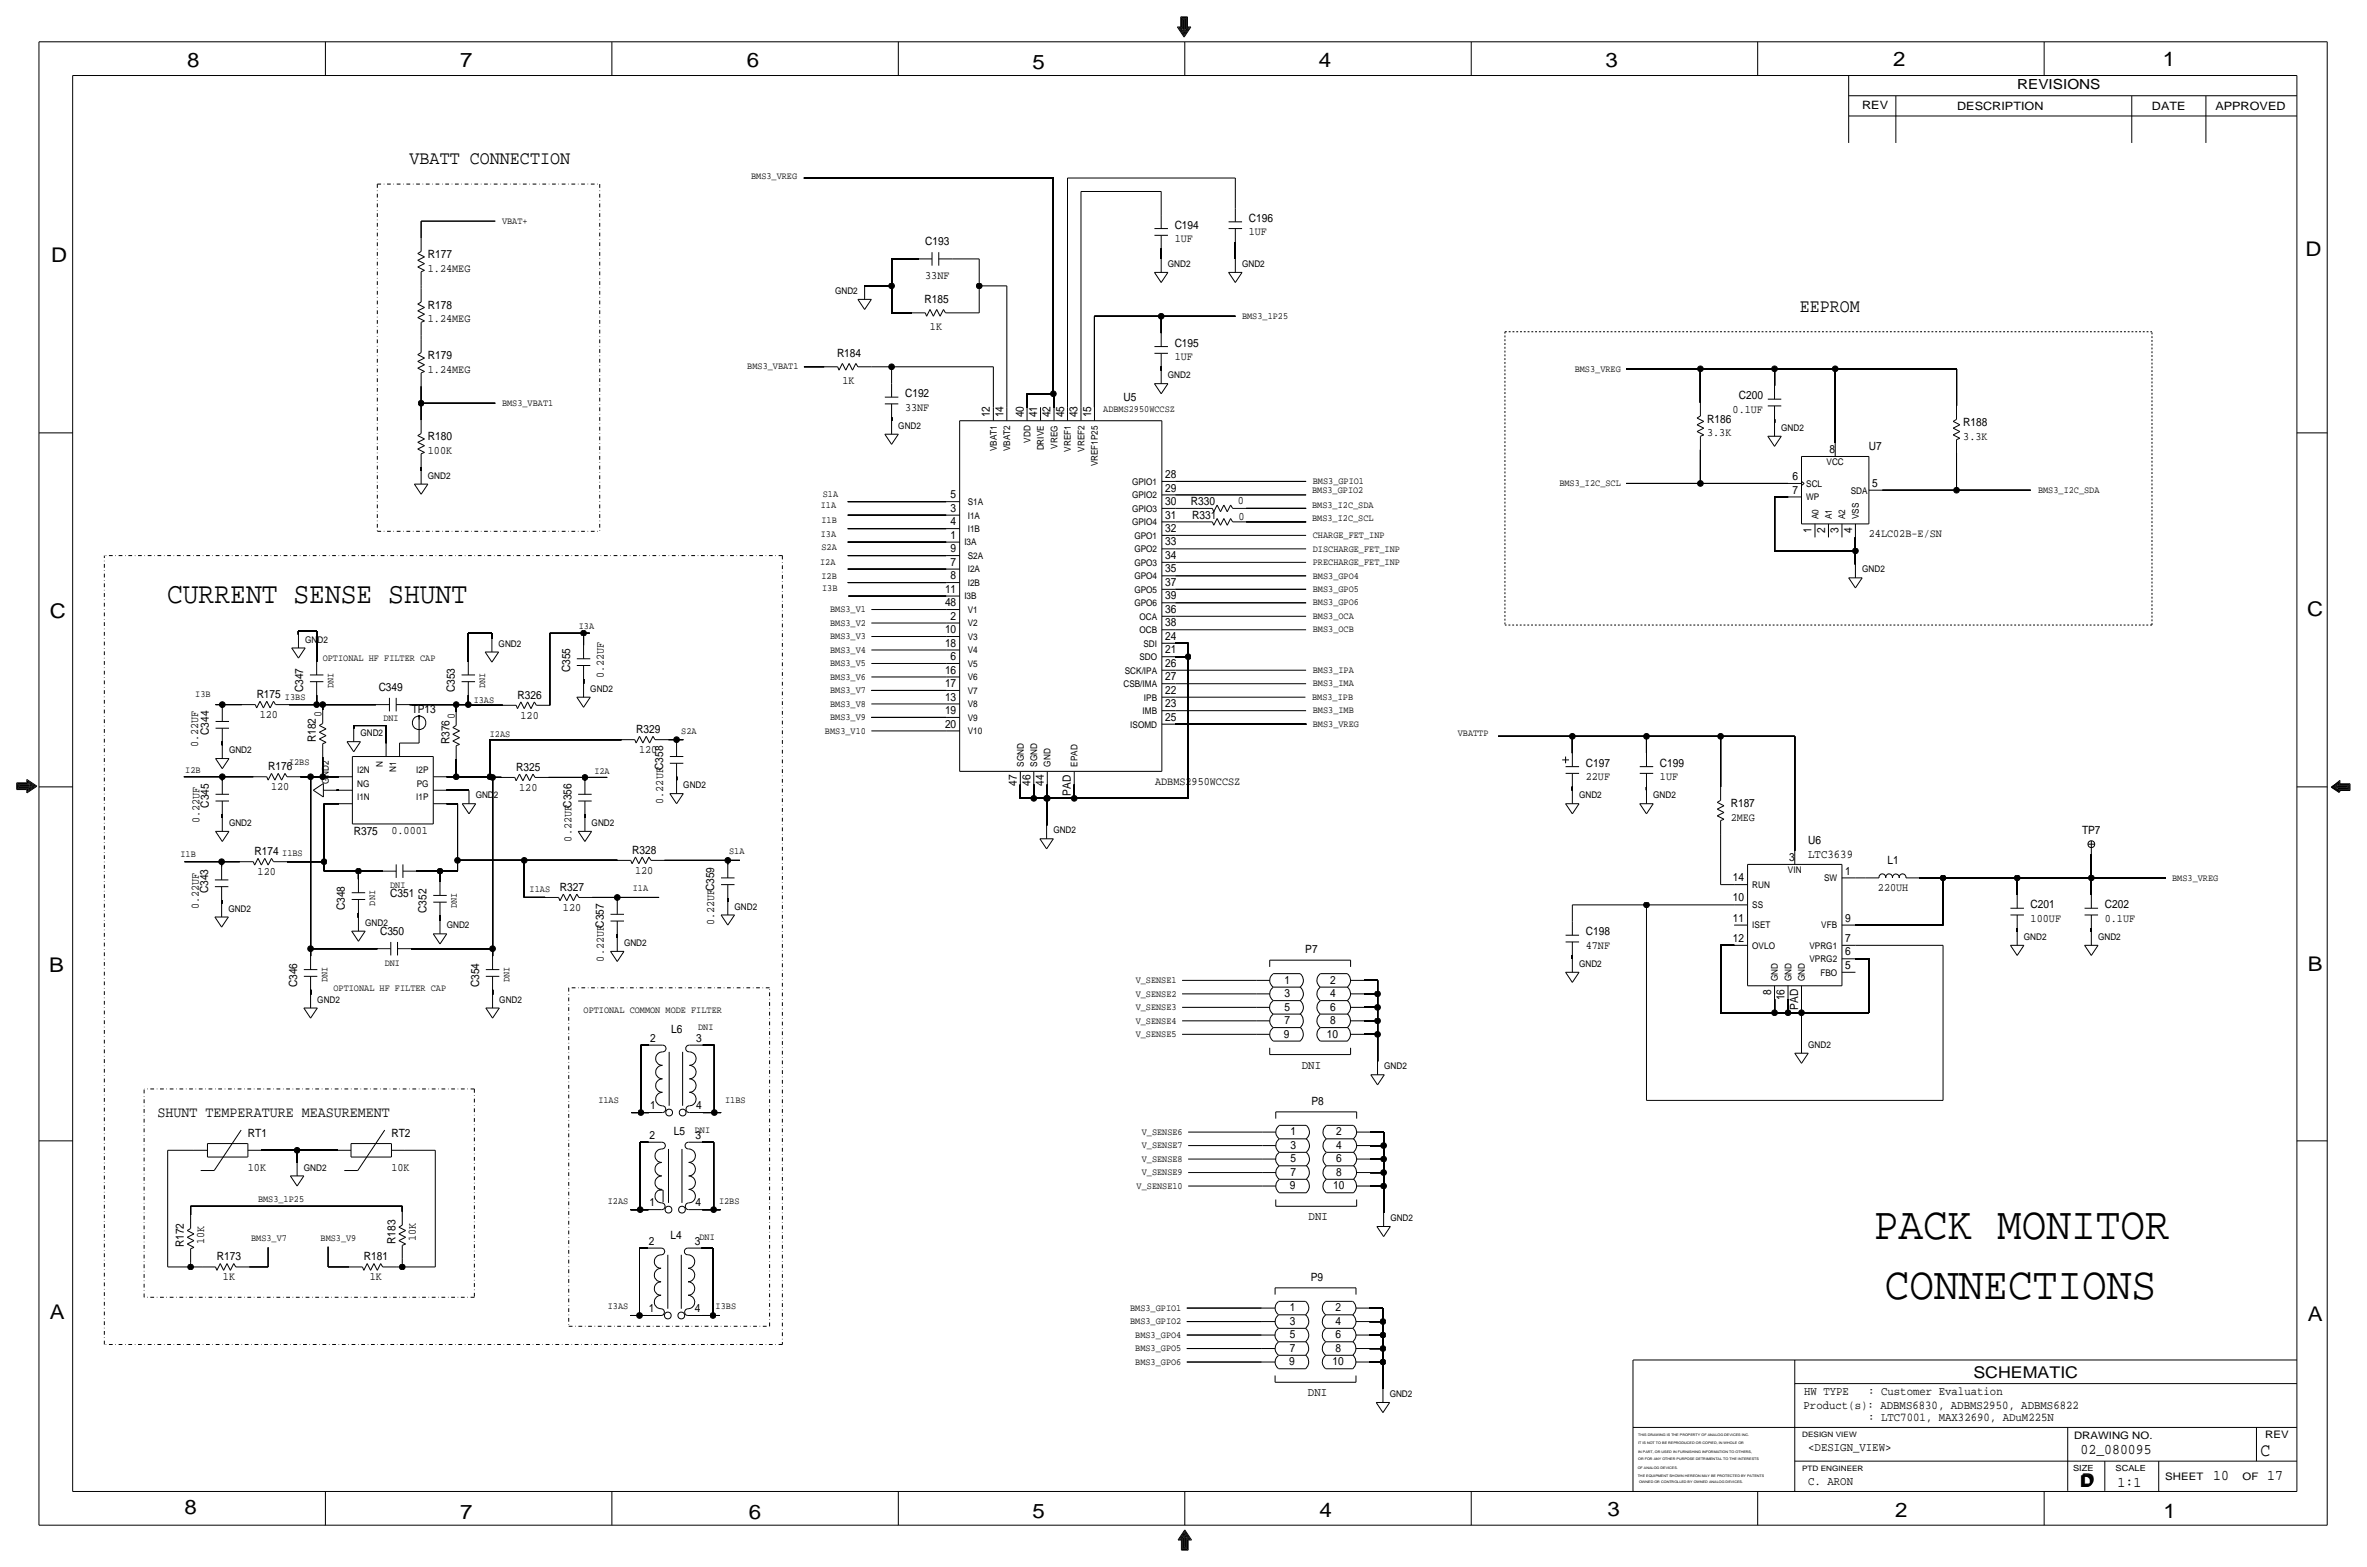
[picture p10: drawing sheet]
<svg xmlns="http://www.w3.org/2000/svg" width="892mm" height="590mm" viewBox="0 0 892 590" stroke-linecap="round" stroke-linejoin="round" font-family="sans-serif">
<defs><g id="words">
<g font-size="17.4">
<text x="706.2" y="466.6">PACK MONITOR</text>
<text x="710.3" y="489.5">CONNECTIONS</text>
</g>
<text font-size="11.1" x="62.9" y="227.3">CURRENT SENSE SHUNT</text>
<g font-size="7.6">
<text x="70.6" y="25.4">8</text>
<text x="173.4" y="25.4">7</text>
<text x="281.4" y="25.1">6</text>
<text x="389.1" y="26.2">5</text>
<text x="497" y="25.4">4</text>
<text x="605" y="25.1">3</text>
<text x="713.4" y="24.9">2</text>
<text x="815" y="24.9">1</text>
<text x="19.3" y="98.8">D</text>
<text x="868.9" y="96.5">D</text>
<text x="18.7" y="232.7">C</text>
<text x="869.4" y="232.2">C</text>
<text x="869.6" y="365.8">B</text>
<text x="18.5" y="366">B</text>
<text x="18.7" y="496.8">A</text>
<text x="869.6" y="497.6">A</text>
<text x="69.5" y="570.5">8</text>
<text x="173.4" y="572.3">7</text>
<text x="282.1" y="572.3">6</text>
<text x="389.1" y="571.8">5</text>
<text x="497.3" y="571.5">4</text>
<text x="605.7" y="571.2">3</text>
<text x="714.2" y="571.5">2</text>
<text x="815.3" y="572">1</text>
</g>
<g font-size="7.1">
<text x="154.4" y="61.7">VBATT CONNECTION</text>
<text x="678.2" y="117.3">EEPROM</text>
</g>
<text font-size="7" x="851.9" y="548.4">C</text>
<g font-size="6.1">
<text x="743.7" y="518.9">SCHEMATIC</text>
<text x="783.8" y="560.3">D</text>
<text x="784.3" y="559.8">D</text>
</g>
<g font-size="5.6">
<text x="59.4" y="420.6">SHUNT TEMPERATURE MEASUREMENT</text>
<text x="784" y="547.9">02_080095</text>
<text x="834.1" y="557.5">10</text>
<text x="854.4" y="557.5">17</text>
<text x="798" y="560.1">1:1</text>
</g>
<text font-size="5.2" x="760.2" y="33.5">REVISIONS</text>
<g font-size="4.5">
<text x="681.4" y="323.1">LTC3639</text>
<text x="490.6" y="402.6">DNI</text>
<text x="493.2" y="459.7">DNI</text>
<text x="492.9" y="526">DNI</text>
<text x="679.9" y="525.5">HW TYPE</text>
<text x="704" y="525.5">: Customer Evaluation</text>
<text x="679.7" y="530.9">Product(s): ADBMS6830, ADBMS2950, ADBMS6822</text>
<text x="704" y="535.2">: LTC7001, MAX32690, ADuM225N</text>
<text x="681.4" y="546.6">&lt;DESIGN_VIEW&gt;</text>
<text x="681.4" y="559.3">C. ARON</text>
</g>
<g font-size="4.3">
<text x="701.8" y="41.1">REV</text>
<text x="737.6" y="41.4">DESCRIPTION</text>
<text x="811" y="41.4">DATE</text>
<text x="834.8" y="41.4">APPROVED</text>
<text x="470.6" y="83.6">C196</text>
<text x="442.7" y="86.1">C194</text>
<text x="470.6" y="88.6">1UF</text>
<text x="348.7" y="92.5">C193</text>
<text x="442.7" y="91.2">1UF</text>
<text x="161.2" y="97.3">R177</text>
<text x="161.2" y="102.4">1.24MEG</text>
<text x="348.7" y="105.2">33NF</text>
<text x="161.2" y="116.3">R178</text>
<text x="348.4" y="114">R185</text>
<text x="161.2" y="121.4">1.24MEG</text>
<text x="350.5" y="124.2">1K</text>
<text x="442.7" y="130.6">C195</text>
<text x="161.2" y="135.4">R179</text>
<text x="315.4" y="134.4">R184</text>
<text x="442.7" y="135.6">1UF</text>
<text x="161.2" y="140.5">1.24MEG</text>
<text x="317.4" y="144.5">1K</text>
<text x="341.1" y="149.6">C192</text>
<text x="341.1" y="154.7">33NF</text>
<text x="423.4" y="150.9">U5</text>
<text x="652.9" y="155.4">0.1UF</text>
<text x="655.3" y="150.4">C200</text>
<text x="373.1" y="157.2" transform="rotate(-90 373.1 157.2)">12</text>
<text x="378.2" y="157.2" transform="rotate(-90 378.2 157.2)">14</text>
<text x="385.8" y="157.2" transform="rotate(-90 385.8 157.2)">40</text>
<text x="390.9" y="157.2" transform="rotate(-90 390.9 157.2)">41</text>
<text x="395.9" y="157.2" transform="rotate(-90 395.9 157.2)">42</text>
<text x="401" y="157.2" transform="rotate(-90 401 157.2)">45</text>
<text x="406.1" y="157.2" transform="rotate(-90 406.1 157.2)">43</text>
<text x="411.2" y="157.2" transform="rotate(-90 411.2 157.2)">15</text>
<text x="643.3" y="159.3">R186</text>
<text x="739.9" y="160.5">R188</text>
<text x="161.2" y="165.9">R180</text>
<text x="643.3" y="164.3">3.3K</text>
<text x="739.9" y="165.6">3.3K</text>
<text x="161.2" y="170.9">100K</text>
<text x="689.5" y="170.7">8</text>
<text x="704.3" y="169.4">U7</text>
<text x="439.1" y="185.2">29</text>
<text x="439.1" y="180.1">28</text>
<text x="675.5" y="185.9">7</text>
<text x="675.5" y="180.8">6</text>
<text x="705.6" y="183.4">5</text>
<text x="358.3" y="187.7">5</text>
<text x="439.1" y="190.2">30</text>
<text x="448.8" y="190.2">R330</text>
<text x="466.4" y="190">0</text>
<text x="358.3" y="197.9">4</text>
<text x="358.3" y="192.8">3</text>
<text x="439.1" y="195.3">31</text>
<text x="449.3" y="195.3">R331</text>
<text x="466.7" y="195.8">0</text>
<text x="358.3" y="202.9">1</text>
<text x="439.1" y="200.4">32</text>
<text x="682.7" y="200.8" transform="rotate(-90 682.7 200.8)">1</text>
<text x="687.8" y="200.8" transform="rotate(-90 687.8 200.8)">2</text>
<text x="692.9" y="200.8" transform="rotate(-90 692.9 200.8)">3</text>
<text x="697.9" y="200.8" transform="rotate(-90 697.9 200.8)">4</text>
<text x="704.3" y="202.4">24LC02B-E/SN</text>
<text x="358.3" y="208">9</text>
<text x="439.1" y="205.5">33</text>
<text x="358.3" y="213.1">7</text>
<text x="439.1" y="215.6">35</text>
<text x="439.1" y="210.6">34</text>
<text x="358.3" y="218.2">8</text>
<text x="439.1" y="220.7">37</text>
<text x="356.1" y="223.3">11</text>
<text x="439.1" y="225.8">39</text>
<text x="356.1" y="228.3">48</text>
<text x="358.3" y="233.4">2</text>
<text x="439.1" y="230.9">36</text>
<text x="356.1" y="238.5">10</text>
<text x="439.1" y="236">38</text>
<text x="356.1" y="243.6">18</text>
<text x="439.1" y="241">24</text>
<text x="358.3" y="248.7">6</text>
<text x="439.1" y="246.1">21</text>
<text x="439.1" y="251.2">26</text>
<text x="214.8" y="253.2" transform="rotate(-90 214.8 253.2)">C355</text>
<text x="227.5" y="255.5" transform="rotate(-90 227.5 255.5)">0.22UF</text>
<text x="356.1" y="253.7">16</text>
<text x="439.1" y="256.3">27</text>
<text x="96.7" y="262.9">R175</text>
<text x="114.2" y="260.9" transform="rotate(-90 114.2 260.9)">C347</text>
<text x="142.7" y="260.3">C349</text>
<text x="171.4" y="260.9" transform="rotate(-90 171.4 260.9)">C353</text>
<text x="195" y="263.1">R326</text>
<text x="356.1" y="263.9">13</text>
<text x="356.1" y="258.8">17</text>
<text x="439.1" y="261.4">22</text>
<text x="155.1" y="268.7">TP13</text>
<text x="356.1" y="269">19</text>
<text x="439.1" y="266.4">23</text>
<text x="97.9" y="270.5">120</text>
<text x="121.1" y="270.1" transform="rotate(-90 121.1 270.1)">0</text>
<text x="171.4" y="270.9" transform="rotate(-90 171.4 270.9)">0</text>
<text x="196.2" y="270.8">120</text>
<text x="356.1" y="274.1">20</text>
<text x="439.1" y="271.5">25</text>
<text x="74.6" y="281.5" transform="rotate(-90 74.6 281.5)">0.22UF</text>
<text x="78.7" y="276.9" transform="rotate(-90 78.7 276.9)">C344</text>
<text x="119.1" y="279.6" transform="rotate(-90 119.1 279.6)">R182</text>
<text x="169.4" y="280.4" transform="rotate(-90 169.4 280.4)">R376</text>
<text x="239.7" y="276.1">R329</text>
<text x="240.9" y="283.7">120</text>
<text x="101" y="290.1">R176</text>
<text x="194.5" y="290.3">R325</text>
<text x="597.6" y="293.9">22UF</text>
<text x="597.6" y="288.8">C197</text>
<text x="625.6" y="293.9">1UF</text>
<text x="625.6" y="288.8">C199</text>
<text x="102.2" y="297.7">120</text>
<text x="195.6" y="297.9">120</text>
<text x="383.2" y="296.1" transform="rotate(-90 383.2 296.1)">47</text>
<text x="388.3" y="296.1" transform="rotate(-90 388.3 296.1)">46</text>
<text x="393.4" y="296.1" transform="rotate(-90 393.4 296.1)">44</text>
<text x="403.6" y="299.7" transform="rotate(-90 403.6 299.7)">PAD</text>
<text x="435.3" y="295.7">ADBMS2950WCCSZ</text>
<text x="78.7" y="304.3" transform="rotate(-90 78.7 304.3)">C345</text>
<text x="249.9" y="302.8" transform="rotate(-90 249.9 302.8)">0.22UFC358</text>
<text x="652.2" y="304">R187</text>
<text x="75.1" y="310.2" transform="rotate(-90 75.1 310.2)">0.22UF</text>
<text x="652.2" y="309.1">2MEG</text>
<text x="133.3" y="314.5">R375</text>
<text x="147.5" y="314.2">0.0001</text>
<text x="215.3" y="317" transform="rotate(-90 215.3 317)">0.22UFC356</text>
<text x="784.6" y="314.2">TP7</text>
<text x="96" y="322.1">R174</text>
<text x="238.2" y="321.6">R328</text>
<text x="681.4" y="318">U6</text>
<text x="97.1" y="329.7">120</text>
<text x="239.3" y="329.2">120</text>
<text x="674.2" y="324.4">3</text>
<text x="695.4" y="329.4">1</text>
<text x="711.3" y="325.6">L1</text>
<text x="211" y="335.5">R327</text>
<text x="653.1" y="332">14</text>
<text x="707.7" y="335.8">220UH</text>
<text x="78.4" y="336.5" transform="rotate(-90 78.4 336.5)">C343</text>
<text x="147" y="337.8">C351</text>
<text x="653.1" y="339.6">10</text>
<text x="74.9" y="342.4" transform="rotate(-90 74.9 342.4)">0.22UF</text>
<text x="130" y="342.9" transform="rotate(-90 130 342.9)">C348</text>
<text x="160.7" y="343.9" transform="rotate(-90 160.7 343.9)">C352</text>
<text x="212.2" y="343.2">120</text>
<text x="653.1" y="347.2">11</text>
<text x="695.4" y="347.2">9</text>
<text x="765.3" y="347.2">100UF</text>
<text x="765.3" y="342.1">C201</text>
<text x="793.2" y="347.2">0.1UF</text>
<text x="793.2" y="342.1">C202</text>
<text x="143.2" y="352.3">C350</text>
<text x="269.2" y="348.5" transform="rotate(-90 269.2 348.5)">0.22UFC359</text>
<text x="597.6" y="352.3">C198</text>
<text x="491.9" y="359.2">P7</text>
<text x="597.6" y="357.4">47NF</text>
<text x="653.1" y="354.8">12</text>
<text x="695.4" y="359.9">6</text>
<text x="695.4" y="354.8">7</text>
<text x="227.5" y="362.2" transform="rotate(-90 227.5 362.2)">0.22UFC357</text>
<text x="695.4" y="365">5</text>
<text x="112" y="371.9" transform="rotate(-90 112 371.9)">C346</text>
<text x="180.5" y="371.9" transform="rotate(-90 180.5 371.9)">C354</text>
<text x="484" y="370.6">1</text>
<text x="501.3" y="370.6">2</text>
<text x="484" y="375.7">3</text>
<text x="501.3" y="375.7">4</text>
<text x="667.5" y="374.7" transform="rotate(-90 667.5 374.7)">8</text>
<text x="672.5" y="376.9" transform="rotate(-90 672.5 376.9)">16</text>
<text x="484" y="380.7">5</text>
<text x="501.3" y="380.7">6</text>
<text x="677.6" y="380.5" transform="rotate(-90 677.6 380.5)">PAD</text>
<text x="252.9" y="389.1">L6</text>
<text x="484" y="385.8">7</text>
<text x="501.3" y="385.8">8</text>
<text x="245" y="392.4">2</text>
<text x="262.3" y="392.4">3</text>
<text x="483.8" y="390.9">9</text>
<text x="500.1" y="390.9">10</text>
<text x="245" y="417.8">1</text>
<text x="262.3" y="417.8">4</text>
<text x="494.2" y="416.3">P8</text>
<text x="93.4" y="428.2">RT1</text>
<text x="147.5" y="428.2">RT2</text>
<text x="244.7" y="429">2</text>
<text x="253.9" y="427.5">L5</text>
<text x="262.1" y="429">3</text>
<text x="486.3" y="427.7">1</text>
<text x="503.6" y="427.7">2</text>
<text x="486.3" y="437.9">5</text>
<text x="486.3" y="432.8">3</text>
<text x="503.6" y="437.9">6</text>
<text x="503.6" y="432.8">4</text>
<text x="93.4" y="440.9">10K</text>
<text x="147.5" y="440.9">10K</text>
<text x="486.3" y="443">7</text>
<text x="503.6" y="443">8</text>
<text x="486.1" y="448.1">9</text>
<text x="502.4" y="448.1">10</text>
<text x="244.7" y="454.4">1</text>
<text x="262.1" y="454.4">4</text>
<text x="156.7" y="467.5" transform="rotate(-90 156.7 467.5)">10K</text>
<text x="252.7" y="466.9">L4</text>
<text x="69.3" y="469.9" transform="rotate(-90 69.3 469.9)">R172</text>
<text x="76.9" y="468.8" transform="rotate(-90 76.9 468.8)">10K</text>
<text x="149" y="468.6" transform="rotate(-90 149 468.6)">R183</text>
<text x="244.5" y="468.9">2</text>
<text x="261.8" y="468.9">3</text>
<text x="81.7" y="474.7">R173</text>
<text x="137.1" y="474.7">R181</text>
<text x="84" y="482.3">1K</text>
<text x="139.4" y="482.3">1K</text>
<text x="493.9" y="482.6">P9</text>
<text x="244.5" y="494.3">1</text>
<text x="261.8" y="494.3">4</text>
<text x="486.1" y="494">1</text>
<text x="503.3" y="494">2</text>
<text x="486.1" y="499.1">3</text>
<text x="503.3" y="499.1">4</text>
<text x="486.1" y="509.3">7</text>
<text x="486.1" y="504.2">5</text>
<text x="503.3" y="509.3">8</text>
<text x="503.3" y="504.2">6</text>
<text x="485.8" y="514.4">9</text>
<text x="502.1" y="514.4">10</text>
</g>
<g font-size="3.9">
<text x="781.6" y="542.1">DRAWING NO.</text>
<text x="853.6" y="541.8">REV</text>
<text x="816" y="557.4">SHEET</text>
<text x="845.1" y="557.5">OF</text>
</g>
<g font-size="3.6">
<text x="283.1" y="67.6">BMS3_VREG</text>
<text x="189.2" y="84.3">VBAT+</text>
<text x="468.1" y="120.1">BMS3_1P25</text>
<text x="281.6" y="139.2">BMS3_VBAT1</text>
<text x="593.4" y="140">BMS3_VREG</text>
<text x="189.2" y="152.9">BMS3_VBAT1</text>
<text x="415.7" y="155.2">ADBMS2950WCCSZ</text>
<text x="494.5" y="185.7">BMS3_GPIO2</text>
<text x="494.7" y="182.4">BMS3_GPIO1</text>
<text x="587.6" y="183.1">BMS3_I2C_SCL</text>
<text x="768" y="185.7">BMS3_I2C_SDA</text>
<text x="309.3" y="191.5">I1A</text>
<text x="310.1" y="187.2">S1A</text>
<text x="494.5" y="191.3">BMS3_I2C_SDA</text>
<text x="309.6" y="197.1">I1B</text>
<text x="494.5" y="196.1">BMS3_I2C_SCL</text>
<text x="309.3" y="202.2">I3A</text>
<text x="494.7" y="202.7">CHARGE_FET_INP</text>
<text x="309.6" y="207.3">S2A</text>
<text x="494.7" y="207.8">DISCHARGE_FET_INP</text>
<text x="309.1" y="212.9">I2A</text>
<text x="494.7" y="212.9">PRECHARGE_FET_INP</text>
<text x="309.6" y="217.9">I2B</text>
<text x="494.7" y="217.9">BMS3_GPO4</text>
<text x="309.8" y="222.5">I3B</text>
<text x="494.7" y="223">BMS3_GPO5</text>
<text x="312.8" y="230.6">BMS3_V1</text>
<text x="494.7" y="233.2">BMS3_OCA</text>
<text x="494.7" y="228.1">BMS3_GPO6</text>
<text x="218.1" y="237">I3A</text>
<text x="312.8" y="235.7">BMS3_V2</text>
<text x="494.7" y="238.3">BMS3_OCB</text>
<text x="312.8" y="245.9">BMS3_V4</text>
<text x="312.8" y="240.8">BMS3_V3</text>
<text x="121.6" y="248.9">OPTIONAL HF FILTER CAP</text>
<text x="312.8" y="251">BMS3_V5</text>
<text x="312.8" y="256">BMS3_V6</text>
<text x="494.7" y="253.5">BMS3_IPA</text>
<text x="73.6" y="262.6">I3B</text>
<text x="107.4" y="263.7">I3BS</text>
<text x="125.7" y="259.1" transform="rotate(-90 125.7 259.1)">DNI</text>
<text x="182.8" y="259.1" transform="rotate(-90 182.8 259.1)">DNI</text>
<text x="312.8" y="261.1">BMS3_V7</text>
<text x="494.5" y="263.7">BMS3_IPB</text>
<text x="494.7" y="258.6">BMS3_IMA</text>
<text x="178.5" y="264.7">I3AS</text>
<text x="312.8" y="266.2">BMS3_V8</text>
<text x="494.7" y="268.7">BMS3_IMB</text>
<text x="144.5" y="271.8">DNI</text>
<text x="312.8" y="271.3">BMS3_V9</text>
<text x="494.7" y="273.8">BMS3_VREG</text>
<text x="184.6" y="277.6">I2AS</text>
<text x="256.7" y="276.6">S2A</text>
<text x="310.9" y="276.4">BMS3_V10</text>
<text x="549.4" y="277.4">VBATTP</text>
<text x="69.8" y="291.3">I2B</text>
<text x="108.9" y="288.3">I2BS</text>
<text x="224" y="291.6">I2A</text>
<text x="68" y="322.8">I1B</text>
<text x="106.4" y="322.3">I1BS</text>
<text x="274.8" y="321.6">S1A</text>
<text x="147" y="334.5">DNI</text>
<text x="238.5" y="335.8">I1A</text>
<text x="818.6" y="331.7">BMS3_VREG</text>
<text x="141.4" y="341.1" transform="rotate(-90 141.4 341.1)">DNI</text>
<text x="199.6" y="336">I1AS</text>
<text x="172.2" y="342.1" transform="rotate(-90 172.2 342.1)">DNI</text>
<text x="145" y="363.7">DNI</text>
<text x="123.4" y="370.1" transform="rotate(-90 123.4 370.1)">DNI</text>
<text x="192" y="370.1" transform="rotate(-90 192 370.1)">DNI</text>
<text x="428" y="370.3">V_SENSE1</text>
<text x="125.7" y="373.4">OPTIONAL HF FILTER CAP</text>
<text x="428" y="375.4">V_SENSE2</text>
<text x="219.9" y="381.8">OPTIONAL COMMON MODE FILTER</text>
<text x="428" y="380.5">V_SENSE3</text>
<text x="263.1" y="387.9">DNI</text>
<text x="428" y="385.6">V_SENSE4</text>
<text x="428" y="390.7">V_SENSE5</text>
<text x="225.5" y="415.5">I1AS</text>
<text x="273.3" y="415.5">I1BS</text>
<text x="261.8" y="427">DNI</text>
<text x="430.3" y="427.5">V_SENSE6</text>
<text x="430.3" y="432.6">V_SENSE7</text>
<text x="430.3" y="437.6">V_SENSE8</text>
<text x="430.3" y="442.7">V_SENSE9</text>
<text x="428.3" y="447.8">V_SENSE10</text>
<text x="97.2" y="452.6">BMS3_1P25</text>
<text x="229.1" y="453.6">I2AS</text>
<text x="271" y="453.4">I2BS</text>
<text x="94.6" y="467.4">BMS3_V7</text>
<text x="120.8" y="467.4">BMS3_V9</text>
<text x="263.6" y="467.1">DNI</text>
<text x="229.1" y="493.3">I3AS</text>
<text x="269.7" y="493">I3BS</text>
<text x="425.9" y="493.8">BMS3_GPIO1</text>
<text x="425.9" y="498.9">BMS3_GPIO2</text>
<text x="427.8" y="503.9">BMS3_GPO4</text>
<text x="427.8" y="509">BMS3_GPO5</text>
<text x="427.8" y="514.1">BMS3_GPO6</text>
</g>
<g font-size="3.5">
<text x="440.1" y="100.6">GND2</text>
<text x="468.1" y="100.6">GND2</text>
<text x="314.7" y="110.7">GND2</text>
<text x="440.1" y="142.5">GND2</text>
<text x="338.5" y="161.5">GND2</text>
<text x="388.3" y="166.8" transform="rotate(-90 388.3 166.8)">VDD</text>
<text x="671.3" y="162.3">GND2</text>
<text x="375.6" y="170" transform="rotate(-90 375.6 170)">VBAT1</text>
<text x="380.7" y="170" transform="rotate(-90 380.7 170)">VBAT2</text>
<text x="393.4" y="169.7" transform="rotate(-90 393.4 169.7)">DRIVE</text>
<text x="398.5" y="169" transform="rotate(-90 398.5 169)">VREG</text>
<text x="403.6" y="170.2" transform="rotate(-90 403.6 170.2)">VREF1</text>
<text x="408.6" y="170.2" transform="rotate(-90 408.6 170.2)">VREF2</text>
<text x="413.7" y="175.7" transform="rotate(-90 413.7 175.7)">VREF1P25</text>
<text x="688.3" y="175">VCC</text>
<text x="161.2" y="180.3">GND2</text>
<text x="426.6" y="182.6">GPIO1</text>
<text x="680.7" y="183.4">SCL</text>
<text x="697.4" y="185.9">SDA</text>
<text x="364.7" y="190.2">S1A</text>
<text x="426.6" y="187.7">GPIO2</text>
<text x="680.7" y="188.5">WP</text>
<text x="364.7" y="195.3">I1A</text>
<text x="426.6" y="197.9">GPIO4</text>
<text x="426.6" y="192.8">GPIO3</text>
<text x="685.2" y="195.6" transform="rotate(-90 685.2 195.6)">A0</text>
<text x="690.3" y="195.6" transform="rotate(-90 690.3 195.6)">A1</text>
<text x="695.4" y="195.6" transform="rotate(-90 695.4 195.6)">A2</text>
<text x="700.5" y="195.6" transform="rotate(-90 700.5 195.6)">VSS</text>
<text x="364.7" y="200.4">I1B</text>
<text x="427.5" y="202.9">GPO1</text>
<text x="363.4" y="205.5">I3A</text>
<text x="427.5" y="208">GPO2</text>
<text x="364.7" y="215.6">I2A</text>
<text x="364.7" y="210.6">S2A</text>
<text x="427.5" y="213.1">GPO3</text>
<text x="701.8" y="215.6">GND2</text>
<text x="364.7" y="220.7">I2B</text>
<text x="427.5" y="218.2">GPO4</text>
<text x="363.4" y="225.8">I3B</text>
<text x="427.5" y="223.3">GPO5</text>
<text x="364.7" y="230.9">V1</text>
<text x="427.5" y="228.3">GPO6</text>
<text x="429.4" y="233.4">OCA</text>
<text x="364.7" y="236">V2</text>
<text x="429.4" y="238.5">OCB</text>
<text x="115" y="242.1">GND2</text>
<text x="187.9" y="243.6">GND2</text>
<text x="364.7" y="241">V3</text>
<text x="430.9" y="243.6">SDI</text>
<text x="364.7" y="251.2">V5</text>
<text x="364.7" y="246.1">V4</text>
<text x="429.4" y="248.7">SDO</text>
<text x="364.7" y="256.3">V6</text>
<text x="423.9" y="253.7">SCK/IPA</text>
<text x="222.5" y="260.6">GND2</text>
<text x="364.7" y="261.4">V7</text>
<text x="423.4" y="258.8">CSB/IMA</text>
<text x="431.1" y="263.9">IPB</text>
<text x="364.7" y="266.4">V8</text>
<text x="430.6" y="269">IMB</text>
<text x="364.7" y="271.5">V9</text>
<text x="426" y="274.1">ISOMD</text>
<text x="135.8" y="277.4">GND2</text>
<text x="364.7" y="276.6">V10</text>
<text x="86.3" y="283.7">GND2</text>
<text x="134.6" y="291.3">I2N</text>
<text x="144.2" y="289" transform="rotate(-90 144.2 289)">N</text>
<text x="149.3" y="290.7" transform="rotate(-90 149.3 290.7)">N1</text>
<text x="156.9" y="291.3">I2P</text>
<text x="385.8" y="288.8" transform="rotate(-90 385.8 288.8)">SGND</text>
<text x="390.9" y="288.8" transform="rotate(-90 390.9 288.8)">SGND</text>
<text x="395.9" y="288.8" transform="rotate(-90 395.9 288.8)">GND</text>
<text x="406.1" y="288.8" transform="rotate(-90 406.1 288.8)">EPAD</text>
<text x="123.9" y="295.1" transform="rotate(-90 123.9 295.1)">GND2</text>
<text x="134.6" y="296.4">NG</text>
<text x="157" y="296.4">PG</text>
<text x="257.5" y="296.9">GND2</text>
<text x="134.6" y="301.5">I1N</text>
<text x="156.9" y="301.5">I1P</text>
<text x="179.3" y="300.7">GND2</text>
<text x="595.1" y="300.7">GND2</text>
<text x="623" y="300.7">GND2</text>
<text x="86.3" y="311.1">GND2</text>
<text x="223" y="311.1">GND2</text>
<text x="397" y="313.9">GND2</text>
<text x="673.8" y="328.9">VIN</text>
<text x="660.3" y="334.5">RUN</text>
<text x="687.4" y="332">SW</text>
<text x="86.1" y="343.4">GND2</text>
<text x="276.8" y="342.6">GND2</text>
<text x="660.3" y="342.1">SS</text>
<text x="137.6" y="348.7">GND2</text>
<text x="168.4" y="349.8">GND2</text>
<text x="660.3" y="349.8">ISET</text>
<text x="686.4" y="349.8">VFB</text>
<text x="235.2" y="356.4">GND2</text>
<text x="660.3" y="357.4">OVLO</text>
<text x="681.9" y="357.4">VPRG1</text>
<text x="762.7" y="354.1">GND2</text>
<text x="790.7" y="354.1">GND2</text>
<text x="595.1" y="364.2">GND2</text>
<text x="681.9" y="362.5">VPRG2</text>
<text x="670" y="369.6" transform="rotate(-90 670 369.6)">GND</text>
<text x="675.1" y="369.6" transform="rotate(-90 675.1 369.6)">GND</text>
<text x="680.2" y="369.6" transform="rotate(-90 680.2 369.6)">GND</text>
<text x="686" y="367.5">FBO</text>
<text x="119.6" y="377.7">GND2</text>
<text x="188.2" y="377.7">GND2</text>
<text x="681.4" y="394.7">GND2</text>
<text x="521.7" y="402.8">GND2</text>
<text x="114.5" y="440.9">GND2</text>
<text x="524" y="460">GND2</text>
<text x="523.7" y="526.3">GND2</text>
</g>
<g font-size="3.2">
<text x="781.3" y="554">SIZE</text>
<text x="797.3" y="554">SCALE</text>
</g>
<g font-size="2.8">
<text x="679.1" y="541.3">DESIGN VIEW</text>
<text x="679.1" y="554">PTD ENGINEER</text>
</g>
<g font-size="1.3">
<text x="617.3" y="543.9">IT IS NOT TO BE REPRODUCED OR COPIED, IN WHOLE OR</text>
<text x="617.3" y="541.1">THIS DRAWING IS THE PROPERTY OF ANALOG DEVICES INC.</text>
<text x="617.3" y="550">OR FOR ANY OTHER PURPOSE DETRIMENTAL TO THE INTERESTS</text>
<text x="617.3" y="547.2">IN PART, OR USED IN FURNISHING INFORMATION TO OTHERS,</text>
<text x="617.2" y="553.2">OF ANALOG DEVICES.</text>
<text x="617.2" y="556.3">THE EQUIPMENT SHOWN HEREON MAY BE PROTECTED BY PATENTS</text>
<text x="617.7" y="558.8">OWNED OR CONTROLLED BY OWNED ANALOG DEVICES.</text>
</g>
</g></defs>
<!-- layer: Nets -->
<g fill="none" stroke="#000" stroke-width=".38">
<path d="M303 67.1h94zM397 67.1v81.2zM402.3 67.1v86.3zM402.3 67.1h63.2zM407.4 72.1v81.3zM407.4 72.1h30.2zM437.6 72.1v8.9zM465.5 67.1v11.4zM158.7 83.3v6.4zM158.7 83.3h27.9zM336 97.5h10.2zM336 97.5v10.2z"/>
<path d="M358.9 97.5h10.1zM369 97.5v10.2zM437.6 93.7v3.8zM465.5 91.2v6.3zM158.7 107.4v1.3zM325.8 107.7h10.2zM336 107.7v10.2zM336 117.9h7.6zM361.4 117.9h7.6zM369 107.7h10.4zM369 107.7v10.2zM379.4 107.7v45.7z"/>
<path d="M412.4 119.1v34.3zM412.4 119.1h25.2zM437.6 119.1v6.4zM437.6 119.1h27.9zM158.7 126.5v1.3zM303 138.2h7.6zM328.4 138.2h7.6zM336 138.2v6.3zM336 138.2h38.3zM374.3 138.2v15.2zM437.6 138.2v1.2zM612.9 138.9h27.9z"/>
<path d="M640.8 138.9v12.7zM640.8 138.9h27.9zM668.7 138.9v6.4zM668.7 138.9h22.9zM691.6 138.9v28zM691.6 138.9h45.7zM737.3 138.9v14zM158.7 145.5v6.4zM158.7 151.9v6.3zM158.7 151.9h27.9zM336 157.2v1.3zM387 148.3v5.1z"/>
<path d="M387 148.3h10zM397 148.3h.2zM397.2 148.3v5.1zM668.7 158v1.3zM158.7 176v1.3zM640.8 169.4v12.7zM737.3 170.7v14zM319.5 189h37.1zM319.5 194.1h37.1zM319.5 199.1h37.1zM442.9 181.4h49.3zM442.9 186.4h49.3z"/>
<path d="M442.9 191.5h8.9zM442.9 196.6h8.9zM469.6 196.6h22.6zM469.6 191.5h22.6zM612.9 182.1h27.9zM640.8 182.1h33zM668.7 187.2v20.3zM668.7 187.2h5.1zM709.4 184.7h27.9zM737.3 184.7h28zM319.5 209.3h37.1zM319.5 214.4h37.1z"/>
<path d="M319.5 219.5h37.1zM319.5 204.2h37.1zM442.9 201.7h49.3zM442.9 206.8h49.3zM442.9 211.8h49.3zM442.9 216.9h49.3zM668.7 207.5h30.5zM699.2 207.5v5.1zM699.2 202.4v5.1zM112.5 237.7v1.3zM112.5 237.7h6.8zM119.3 237.7v11.5z"/>
<path d="M176.5 238.5v10.7zM176.5 238.5h8.9zM185.4 238.5v2zM207.2 238.5v27.2zM207.2 238.5h12.7zM219.9 238.5h2.3zM219.9 238.5v4.6zM319.7 224.5h36.9zM328.4 229.6h28.2zM328.4 234.7h28.2zM328.4 239.8h28.2zM442.9 222h49.3z"/>
<path d="M442.9 227.1h49.3zM442.9 232.2h49.3zM442.9 237.2h49.3zM219.9 255.8v1.8zM328.4 244.9h28.2zM328.4 249.9h28.2zM328.4 255h28.2zM442.9 247.4h4.9zM442.9 242.3h4.9zM442.9 252.5h49.3zM442.9 257.6h49.3zM447.8 247.4v53.3z"/>
<path d="M447.8 242.3v5.1zM81.2 265.4h2.6zM83.8 279.4v1.3zM83.8 265.4v1.3zM83.8 265.4h7.3zM108.9 265.4h10.4zM119.3 261.9v3.5zM119.3 265.4h2.3zM121.6 265.4v2.1zM121.6 265.4h20.1zM133.3 273.3v1zM133.3 273.3h12.2z"/>
<path d="M145.5 273.3v6.6zM150.6 279.9h7.3zM154.4 265.4h17.5zM171.9 265.4v2.8zM171.9 265.4h4.6zM176.5 265.7h12.9zM176.5 265.4v.3zM176.5 261.9v3.5zM184.6 278.6h49.5zM184.6 278.6v14zM251.9 278.6h3.1zM255 278.6v1.3z"/>
<path d="M255 278.6h2.5zM328.4 260.1h28.2zM328.4 265.2h28.2zM328.4 270.3h28.2zM328.4 275.3h28.2zM442.9 262.6h49zM442.9 267.7h49.3zM442.9 272.8h49.3zM564.6 277.4h27.9zM592.5 277.4v6.3zM592.5 277.4h28zM620.5 277.4v6.3z"/>
<path d="M620.5 277.4h27.9zM648.4 277.4v19zM648.4 277.4h28zM676.4 277.4v43.1zM69.3 292.6h14.5zM83.8 292.6v1.5zM83.8 292.6h11.7zM113.2 292.6h3.8zM117 292.6v64.8zM117 292.6h4.6zM121.6 292.6h6.1zM121.6 285.2v7.4z"/>
<path d="M126.9 297.7h.8zM168.4 297.7h8.3zM168.4 292.6h3.5zM171.9 286v6.6zM171.9 292.6h12.7zM184.6 292.6v.3zM184.6 292.9h1zM185.6 292.9v64.5zM185.6 292.9h3.3zM206.7 292.9h13.7zM220.4 292.9v1.2zM220.4 292.9h8.4z"/>
<path d="M255 292.6v1.3zM384.5 295.7v5zM389.6 295.7v5zM394.7 295.7v5zM404.8 295.7v5zM592.5 296.4v1.3zM620.5 296.4v1.3zM83.8 306.8v1.3zM122.1 302.8h5.6zM122.1 302.8v21.8zM168.4 302.8h4zM172.4 302.8v21.3z"/>
<path d="M220.4 306.8v1.3zM384.5 300.7h5.1zM389.6 300.7h4.8zM394.4 300.7v10.2zM394.4 300.7h.3zM394.7 300.7h10.1zM404.8 300.7h43zM648.4 314.2v19zM69.5 324.6h14zM83.5 339.1v1.3zM83.5 324.6v1.8zM83.5 324.6h6.9z"/>
<path d="M108.2 324.6h13.9zM122.1 324.6v3.6zM122.1 328.2h13zM135.1 328.2v3zM135.1 328.2h9.1zM156.9 328.2h8.9zM165.8 328.2v4zM165.8 328.2h6.6zM172.4 324.1v4.1zM172.4 324.1h25.2zM197.6 338.1h7.8zM197.6 324.1v14z"/>
<path d="M197.6 324.1h35zM223.2 338.1h9.4zM232.6 338.1v1.2zM232.6 338.1h15.8zM250.4 324.1h23.9zM274.3 338.3v1.3zM274.3 324.1v1.5zM274.3 324.1h4.5zM648.4 333.2h5.1zM699.2 330.7h3.8zM723.3 330.7h8.9zM732.2 330.7v17.8z"/>
<path d="M732.2 330.7h28zM760.2 330.7v6.4zM760.2 330.7h27.9zM788.1 330.7v6.4zM788.1 321.8v8.9zM788.1 330.7h28zM117 357.4v2.8zM117 357.4h25.2zM135.1 343.9v1.8zM154.9 357.4h30.7zM165.8 344.9v1.8zM185.6 357.4v2.8z"/>
<path d="M232.6 352v1.3zM592.5 359.9v1.3zM592.5 340.9v6.3zM592.5 340.9h28zM620.5 340.9h33zM620.5 340.9v73.6zM648.4 356.1v25.4zM648.4 356.1h5.1zM699.2 348.5h33zM699.2 356.1h33zM732.2 356.1v58.4zM760.2 349.8v1.2z"/>
<path d="M788.1 349.8v1.2zM117 372.9v1.7zM185.6 372.9v1.7zM445.5 369.3h27.9zM445.5 374.4h27.9zM445.5 379.5h27.9zM514 379.5h5.1zM514 374.4h5.1zM514 369.3h5.1zM519.1 379.5v5.1zM519.1 374.4v5.1zM519.1 369.3v5.1z"/>
<path d="M668.7 376.4v5.1zM673.8 376.4v5.1zM678.9 376.4v5.1zM699.2 361.2h5.1zM704.3 361.2v20.3zM241.5 393.7v25.4zM241.5 393.7h3.1zM264.9 393.7h4.3zM269.2 393.7v25.4zM445.5 384.6h27.9zM445.5 389.6h27.9zM514 389.6h5.1z"/>
<path d="M514 384.6h5.1zM519.1 389.6v10.2zM519.1 384.6v5zM648.4 381.5h20.3zM668.7 381.5h5.1zM673.8 381.5h5.1zM678.9 381.5v10.2zM678.9 381.5h25.4zM237.9 419.1h3.6zM241.5 419.1h3.1zM264.9 419.1h4.3zM269.2 419.1h2.5z"/>
<path d="M620.5 414.5h111.7zM63.2 433.3v44zM63.2 433.3h9.9zM98.5 433.3h13.5zM112 433.3v4.6zM112 433.3h15.2zM152.6 433.3h11.4zM164 433.3v44zM241.2 430.3v25.4zM241.2 430.3h3.1zM264.6 430.3h4.3zM268.9 430.3v25.4z"/>
<path d="M447.8 426.5h27.9zM447.8 431.5h27.9zM447.8 436.6h27.9zM516.3 436.6h5.1zM516.3 431.5h5.1zM516.3 426.5h5.1zM521.4 436.6v5.1zM521.4 431.5v5.1zM521.4 426.5v5zM71.8 454.4v3.3zM71.8 454.4h79.8zM151.6 454.4v2z"/>
<path d="M237.7 455.7h3.5zM241.2 455.7h3.1zM248.4 448.3h1.5zM249.9 448.3v4.6zM264.6 455.7h4.3zM268.9 455.7h2.6zM447.8 446.8h27.9zM447.8 441.7h27.9zM516.3 446.8h5.1zM516.3 441.7h5.1zM521.4 446.8v10.1zM521.4 441.7v5.1z"/>
<path d="M63.2 477.3h8.6zM71.8 477.3h4.3zM71.8 475.5v1.8zM93.9 477.3h7.1zM101 469.9v7.4zM123.6 477.3h7.9zM123.6 469.6v7.7zM149.3 477.3h2.3zM151.6 474.2v3.1zM151.6 477.3h12.4zM241 470.2v25.4zM241 470.2h3z"/>
<path d="M264.4 470.2h4.3zM268.7 470.2v25.4zM237.4 495.6h3.6zM241 495.6h3zM264.4 495.6h4.3zM268.7 495.6h2.5zM447.2 492.8h28.2zM447.2 497.8h28.2zM516.1 497.8h5.1zM516.1 492.8h5.1zM521.2 497.8v5.1zM521.2 492.8v5z"/>
<path d="M447.2 502.9h28.2zM447.2 508h28.2zM447.2 513.1h28.2zM516.1 513.1h5.1zM516.1 508h5.1zM516.1 502.9h5.1zM521.2 513.1v10.1zM521.2 508v5.1zM521.2 502.9v5.1z"/>
</g>
<g fill="none" stroke="#000" stroke-width=".38" stroke-dasharray="1.4 1 .2 1" stroke-linecap="butt">
<path d="M142.2 69.3v130.9M142.2 69.3h83.8M226 69.3v130.9M142.2 200.2h83.8M294.8 209.3h-255.5M294.8 209.3v297.2M214.3 372.1v127.5M290 372.1h-75.7M178.8 410.2h-124.5M178.8 410.2v78.5M54.3 488.7v-78.5M178.8 488.7h-124.5"/>
<path d="M214.3 499.6h75.7M290 499.6v-127.5M39.3 506.5v-297.2M294.8 506.5h-255.5"/>
</g>
<path d="M567.1 125v110.5M567.1 125h243.9M811 235.5h-243.9M811 235.5v-110.5" fill="none" stroke="#000" stroke-width=".38" stroke-dasharray=".7" stroke-linecap="butt"/>
<g fill="#000" stroke="#000" stroke-width=".38">
<circle cx="336" cy="107.7" r="1.07"/>
<circle cx="369" cy="107.7" r="1.07"/>
<circle cx="437.6" cy="119.1" r="1.07"/>
<circle cx="336" cy="138.2" r="1.07"/>
<circle cx="640.8" cy="138.9" r="1.07"/>
<circle cx="668.7" cy="138.9" r="1.07"/>
<circle cx="691.6" cy="138.9" r="1.07"/>
<circle cx="158.7" cy="151.9" r="1.07"/>
<circle cx="397" cy="148.3" r="1.07"/>
<circle cx="640.8" cy="182.1" r="1.07"/>
<circle cx="737.3" cy="184.7" r="1.07"/>
<circle cx="699.2" cy="207.5" r="1.07"/>
<circle cx="219.9" cy="238.5" r="1.07"/>
<circle cx="447.8" cy="247.4" r="1.07"/>
<circle cx="83.8" cy="265.4" r="1.07"/>
<circle cx="119.3" cy="265.4" r="1.07"/>
<circle cx="121.6" cy="265.4" r="1.07"/>
<circle cx="171.9" cy="265.4" r="1.07"/>
<circle cx="176.5" cy="265.4" r="1.07"/>
<circle cx="255" cy="278.6" r="1.07"/>
<circle cx="592.5" cy="277.4" r="1.07"/>
<circle cx="620.5" cy="277.4" r="1.07"/>
<circle cx="648.4" cy="277.4" r="1.07"/>
<circle cx="83.8" cy="292.6" r="1.07"/>
<circle cx="117" cy="292.6" r="1.07"/>
<circle cx="121.6" cy="292.6" r="1.07"/>
<circle cx="171.9" cy="292.6" r="1.07"/>
<circle cx="184.6" cy="292.6" r="1.07"/>
<circle cx="185.6" cy="292.9" r="1.07"/>
<circle cx="220.4" cy="292.9" r="1.07"/>
<circle cx="389.6" cy="300.7" r="1.07"/>
<circle cx="394.4" cy="300.7" r="1.07"/>
<circle cx="394.7" cy="300.7" r="1.07"/>
<circle cx="404.8" cy="300.7" r="1.07"/>
<circle cx="83.5" cy="324.6" r="1.07"/>
<circle cx="122.1" cy="324.6" r="1.07"/>
<circle cx="135.1" cy="328.2" r="1.07"/>
<circle cx="165.8" cy="328.2" r="1.07"/>
<circle cx="172.4" cy="324.1" r="1.07"/>
<circle cx="197.6" cy="324.1" r="1.07"/>
<circle cx="232.6" cy="338.1" r="1.07"/>
<circle cx="274.3" cy="324.1" r="1.07"/>
<circle cx="732.2" cy="330.7" r="1.07"/>
<circle cx="760.2" cy="330.7" r="1.07"/>
<circle cx="788.1" cy="330.7" r="1.07"/>
<circle cx="117" cy="357.4" r="1.07"/>
<circle cx="185.6" cy="357.4" r="1.07"/>
<circle cx="620.5" cy="340.9" r="1.07"/>
<circle cx="519.1" cy="379.5" r="1.07"/>
<circle cx="519.1" cy="374.4" r="1.07"/>
<circle cx="519.1" cy="389.6" r="1.07"/>
<circle cx="519.1" cy="384.6" r="1.07"/>
<circle cx="668.7" cy="381.5" r="1.07"/>
<circle cx="673.8" cy="381.5" r="1.07"/>
<circle cx="678.9" cy="381.5" r="1.07"/>
<circle cx="241.5" cy="419.1" r="1.07"/>
<circle cx="269.2" cy="419.1" r="1.07"/>
<circle cx="112" cy="433.3" r="1.07"/>
<circle cx="521.4" cy="431.5" r="1.07"/>
<circle cx="521.4" cy="436.6" r="1.07"/>
<circle cx="241.2" cy="455.7" r="1.07"/>
<circle cx="268.9" cy="455.7" r="1.07"/>
<circle cx="521.4" cy="446.8" r="1.07"/>
<circle cx="521.4" cy="441.7" r="1.07"/>
<circle cx="71.8" cy="477.3" r="1.07"/>
<circle cx="151.6" cy="477.3" r="1.07"/>
<circle cx="241" cy="495.6" r="1.07"/>
<circle cx="268.7" cy="495.6" r="1.07"/>
<circle cx="521.2" cy="497.8" r="1.07"/>
<circle cx="521.2" cy="502.9" r="1.07"/>
<circle cx="521.2" cy="513.1" r="1.07"/>
<circle cx="521.2" cy="508" r="1.07"/>
</g>
<!-- layer: Components -->
<g fill="none" stroke="#000" stroke-width=".38">
<path d="M465.5 78.5v5.1zM157.4 95.5l1.3-.8zM157.4 95.5l2.6 1.3zM157.4 98l2.6-1.2zM157.4 98l2.6 1.3zM158.7 89.7v5zM346.2 97.5h5zM351.2 95v5.1zM353.8 97.5h5.1zM353.8 95v5.1zM435.1 86.1h5zM435.1 88.6h5z"/>
<path d="M437.6 97.5v5.1zM437.6 88.6v5.1zM437.6 81v5.1zM463 83.6h5.1zM463 86.1h5.1zM465.5 97.5v5.1zM465.5 86.1v5.1zM157.4 114.6l1.3-.8zM157.4 114.6l2.6 1.2zM157.4 117.1l2.6-1.3zM157.4 117.1l2.6 1.3zM157.4 119.6l2.6-1.2z"/>
<path d="M157.4 119.6l2.6 1.3zM157.4 100.6l2.6-1.3zM157.4 100.6l2.6 1.3zM158.7 108.7v5.1zM158.7 102.4v5zM158.7 102.4l1.3-.5zM323.3 112.8l2.5 3.8zM323.3 112.8h5.1zM325.8 107.7v5.1zM328.4 112.8l-2.6 3.8zM343.6 117.9h5.1zM348.7 117.9l.5 1.2z"/>
<path d="M350.5 116.6l1.2 2.5zM350.5 116.6l-1.3 2.5zM353 116.6l1.3 2.5zM353 116.6l-1.3 2.5zM355.5 116.6l.8 1.3zM355.5 116.6l-1.2 2.5zM356.3 117.9h5.1zM435.1 102.6l2.5 3.8zM435.1 102.6h5zM440.1 102.6l-2.5 3.8zM463 102.6l2.5 3.8zM463 102.6h5.1z"/>
<path d="M468.1 102.6l-2.6 3.8zM157.4 133.6l1.3-.8zM157.4 133.6l2.6 1.3zM157.4 136.1l2.6-1.2zM157.4 136.1l2.6 1.3zM157.4 138.7l2.6-1.3zM157.4 138.7l2.6 1.3zM158.7 127.8v5zM158.7 121.4v5.1zM158.7 121.4l1.3-.5zM310.6 138.2h5.1zM315.7 138.2l.5 1.2z"/>
<path d="M317.4 136.9l1.3 2.5zM317.4 136.9l-1.2 2.5zM320 136.9l1.3 2.5zM320 136.9l-1.3 2.5zM322.5 136.9l.8 1.3zM322.5 136.9l-1.2 2.5zM323.3 138.2h5.1zM435.1 130.6h5zM435.1 133.1h5zM437.6 139.4v5.1zM437.6 133.1v5.1zM437.6 125.5v5.1z"/>
<path d="M158.7 158.2v5.1zM158.7 140.5v5zM158.7 140.5l1.3-.5zM333.5 149.6h5zM333.5 152.1h5zM336 158.5v5.1zM336 152.1v5.1zM336 144.5v5.1zM361.6 158.5h76.2zM361.6 158.5v132.1zM374.3 153.4v5.1zM379.4 153.4v5.1z"/>
<path d="M387 153.4v5.1zM392.1 153.4v5.1zM397.2 153.4v5.1zM402.3 153.4v5.1zM407.4 153.4v5.1zM412.4 153.4v5.1zM435.1 144.5l2.5 3.8zM435.1 144.5h5zM437.8 158.5v132.1zM440.1 144.5l-2.5 3.8zM639.5 157.5l1.3-.8zM639.5 157.5l2.6 1.2z"/>
<path d="M640.8 151.6v5.1zM666.2 150.4h5.1zM666.2 152.9h5.1zM668.7 152.9v5.1zM668.7 145.3v5.1zM668.7 159.3v5zM736 158.7l1.3-.7zM736 158.7l2.6 1.3zM737.3 152.9v5.1zM157.4 164.1l1.3-.8zM157.4 164.1l2.6 1.3zM157.4 166.6l2.6-1.2z"/>
<path d="M157.4 166.6l2.6 1.3zM157.4 169.2l2.6-1.3zM157.4 169.2l2.6 1.2zM158.7 177.3v5.1zM158.7 170.9v5.1zM158.7 170.9l1.3-.5zM333.5 163.6l2.5 3.8zM333.5 163.6h5zM338.5 163.6l-2.5 3.8zM639.5 160l2.6-1.3zM639.5 160l2.6 1.3zM639.5 162.6l2.6-1.3z"/>
<path d="M639.5 162.6l2.6 1.2zM640.8 164.3v5.1zM640.8 164.3l1.3-.5zM666.2 164.3l2.5 3.8zM666.2 164.3h5.1zM671.3 164.3l-2.6 3.8zM678.9 172h25.4zM678.9 172v25.4zM691.6 166.9v5.1zM704.3 172v25.4zM736 161.3l2.6-1.3zM736 161.3l2.6 1.3z"/>
<path d="M736 163.8l2.6-1.2zM736 163.8l2.6 1.3zM737.3 165.6v5.1zM737.3 165.6l1.3-.5zM156.2 182.4l2.5 3.8zM156.2 182.4h5zM161.2 182.4l-2.5 3.8zM356.6 199.1h5zM356.6 194.1h5zM356.6 189h5zM437.8 196.6h5.1zM437.8 191.5h5.1z"/>
<path d="M437.8 186.4h5.1zM437.8 181.4h5.1zM451.8 196.6h5.1zM451.8 191.5h5.1zM456.9 196.6l.5 1.3zM456.9 191.5l.5 1.3zM458.7 195.3l1.2 2.6zM458.7 195.3l-1.3 2.6zM458.7 190.2l1.2 2.6zM458.7 190.2l-1.3 2.6zM461.2 195.3l1.3 2.6zM461.2 195.3l-1.3 2.6z"/>
<path d="M461.2 190.2l1.3 2.6zM461.2 190.2l-1.3 2.6zM463.8 195.3l.7 1.3zM463.8 195.3l-1.3 2.6zM463.8 190.2l.7 1.3zM463.8 190.2l-1.3 2.6zM464.5 196.6h5.1zM464.5 191.5h5.1zM673.8 187.2h5.1zM673.8 182.1h5.1zM678.9 181.4l1 .7zM678.9 182.9l1-.8z"/>
<path d="M678.9 197.4h25.4zM684 197.4v5zM689.1 197.4v5zM694.1 197.4v5zM699.2 197.4v5zM704.3 184.7h5.1zM356.6 204.2h5zM356.6 219.5h5zM356.6 214.4h5zM356.6 209.3h5zM437.8 216.9h5.1zM437.8 211.8h5.1z"/>
<path d="M437.8 206.8h5.1zM437.8 201.7h5.1zM696.7 217.7l2.5 3.8zM696.7 217.7h5.1zM699.2 212.6v5.1zM701.8 217.7l-2.6 3.8zM112.5 239v5.1zM356.6 224.5h5zM356.6 239.8h5zM356.6 234.7h5zM356.6 229.6h5zM437.8 237.2h5.1z"/>
<path d="M437.8 232.2h5.1zM437.8 227.1h5.1zM437.8 222h5.1zM109.9 244.1l2.6 3.8zM109.9 244.1h5.1zM115 244.1l-2.5 3.8zM116.8 254.3h5.1zM116.8 256.8h5.1zM119.3 249.2v5.1zM119.3 256.8v5.1zM173.9 254.3h5.1zM173.9 256.8h5.1z"/>
<path d="M176.5 249.2v5.1zM176.5 256.8v5.1zM182.8 245.6l2.6 3.8zM182.8 245.6h5.1zM185.4 240.5v5.1zM187.9 245.6l-2.5 3.8zM217.4 250.7h5.1zM217.4 248.2h5.1zM219.9 257.6v5zM219.9 250.7v5.1zM219.9 243.1v5.1zM356.6 255h5z"/>
<path d="M356.6 249.9h5zM356.6 244.9h5zM437.8 257.6h5.1zM437.8 252.5h5.1zM437.8 242.3h5.1zM437.8 247.4h5.1zM81.2 274.3h5.1zM81.2 271.8h5.1zM83.8 274.3v5.1zM83.8 266.7v5.1zM91.1 265.4h5.1zM96.2 265.4l.5 1.3z"/>
<path d="M98 264.2l1.3 2.5zM98 264.2l-1.3 2.5zM100.5 264.2l1.3 2.5zM100.5 264.2l-1.2 2.5zM103.1 264.2l.7 1.2zM103.1 264.2l-1.3 2.5zM103.8 265.4h5.1zM120.3 273.3l1.3-.8zM120.3 273.3l2.6 1.3zM120.3 275.8l2.6-1.2zM120.3 275.8l2.6 1.3zM120.3 278.4l2.6-1.3z"/>
<path d="M120.3 278.4l2.6 1.3zM121.6 267.5v5zM130.8 279.4l2.5 3.8zM130.8 279.4h5zM133.3 274.3v5.1zM135.8 279.4l-2.5 3.8zM141.7 265.4h5.1zM145.5 279.9v5.1zM146.8 262.9v5.1zM149.3 265.4h5.1zM149.3 262.9v5.1zM150.6 279.9v5.1z"/>
<path d="M157.9 269.7v10.2zM157.9 269.7v1.4zM170.6 274.1l1.3-.8zM170.6 274.1l2.6 1.2zM170.6 276.6l2.6-1.3zM170.6 276.6l2.6 1.3zM170.6 279.1l2.6-1.2zM170.6 279.1l2.6 1.3zM171.9 268.2v5.1zM189.4 265.7h5.1zM194.5 265.7l.5 1.3zM196.3 264.4l1.3 2.6z"/>
<path d="M196.3 264.4l-1.3 2.6zM198.8 264.4l1.3 2.6zM198.8 264.4l-1.2 2.6zM201.4 264.4l.7 1.3zM201.4 264.4l-1.3 2.6zM202.1 265.7h5.1zM217.4 262.6l2.5 3.8zM217.4 262.6h5.1zM222.5 262.6l-2.6 3.8zM234.1 278.6h5.1zM239.2 278.6l.5 1.3zM241 277.4l1.3 2.5z"/>
<path d="M241 277.4l-1.3 2.5zM243.5 277.4l1.3 2.5zM243.5 277.4l-1.2 2.5zM246.1 277.4l.7 1.2zM246.1 277.4l-1.3 2.5zM246.8 278.6h5.1zM255 279.9v5.1zM356.6 275.3h5zM356.6 270.3h5zM356.6 265.2h5zM356.6 260.1h5zM437.8 272.8h5.1z"/>
<path d="M437.8 267.7h5.1zM437.8 262.6h5.1zM81.2 299.2h5.1zM81.2 285.7l2.6 3.9zM81.2 285.7h5.1zM83.8 294.1v5.1zM83.8 280.7v5zM86.3 285.7l-2.5 3.9zM95.5 292.6h5zM100.5 292.6l.5 1.3zM102.3 291.3l1.3 2.6zM102.3 291.3l-1.3 2.6z"/>
<path d="M104.9 291.3l1.2 2.6zM104.9 291.3l-1.3 2.6zM107.4 291.3l.8 1.3zM107.4 291.3l-1.3 2.6zM108.2 292.6h5zM118.1 297.7l3.8-2.6zM118.1 297.7l3.8 2.5zM121.6 280.2v5zM121.6 280.2l1.3-.5zM121.9 297.7h5zM121.9 295.1v5.1zM127.7 297.7h5.1z"/>
<path d="M127.7 292.6h5.1zM132.8 285h30.5zM132.8 285v25.4zM163.3 292.6h5.1zM163.3 297.7h5.1zM163.3 285v25.4zM171.9 280.9v5.1zM171.9 280.9l1.3-.5zM176.7 297.7v5.1zM188.9 292.9h5.1zM194 292.9l.5 1.2zM195.8 291.6l1.3 2.5z"/>
<path d="M195.8 291.6l-1.3 2.5zM198.3 291.6l1.3 2.5zM198.3 291.6l-1.2 2.5zM200.9 291.6l.7 1.3zM200.9 291.6l-1.3 2.5zM201.6 292.9h5.1zM217.9 299.2h5.1zM220.4 294.1v5.1zM252.4 299l2.6 3.8zM252.4 299h5.1zM252.4 287.5h5.1zM252.4 285h5.1z"/>
<path d="M255 293.9v5.1zM255 287.5v5.1zM257.5 299l-2.5 3.8zM361.6 290.6h76.2zM384.5 290.6v5.1zM389.6 290.6v5.1zM394.7 290.6v5.1zM404.8 290.6v5.1zM588.7 286.3h2.6zM590 288.8h5.1zM590 291.3h5.1zM590 285v2.5z"/>
<path d="M592.5 297.7v5.1zM592.5 291.3v5.1zM592.5 283.7v5.1zM617.9 288.8h5.1zM617.9 291.3h5.1zM620.5 291.3v5.1zM620.5 283.7v5.1zM620.5 297.7v5.1zM648.4 296.4v5.1zM81.2 313.2l2.6 3.8zM81.2 313.2h5.1zM81.2 301.8h5.1z"/>
<path d="M83.8 308.1v5.1zM83.8 301.8v5zM86.3 313.2l-2.5 3.8zM127.7 302.8h5.1zM132.8 310.4h30.5zM163.3 302.8h5.1zM174.2 302.8l2.5 3.8zM174.2 302.8h5.1zM179.3 302.8l-2.6 3.8zM217.9 313.2l2.5 3.8zM217.9 313.2h5.1zM217.9 301.8h5.1z"/>
<path d="M220.4 308.1v5.1zM220.4 301.8v5zM223 313.2l-2.6 3.8zM391.9 316l2.5 3.8zM391.9 316h5.1zM394.4 310.9v5.1zM397 316l-2.6 3.8zM590 302.8l2.5 3.8zM590 302.8h5.1zM595.1 302.8l-2.6 3.8zM617.9 302.8l2.6 3.8zM617.9 302.8h5.1z"/>
<path d="M623 302.8l-2.5 3.8zM647.1 302.3l1.3-.8zM647.1 302.3l2.6 1.2zM647.1 304.8l2.6-1.3zM647.1 304.8l2.6 1.3zM647.1 307.3l2.6-1.2zM647.1 307.3l2.6 1.3zM648.4 309.1v5.1zM648.4 309.1l1.3-.5zM786.8 318h2.6zM788.1 319.3v2.5zM788.1 316.7v2.6z"/>
<path d="M81 334h5.1zM81 331.5h5.1zM83.5 334v5.1zM83.5 326.4v5.1zM90.4 324.6h5.1zM95.5 324.6l.5 1.3zM97.2 323.3l1.3 2.6zM97.2 323.3l-1.2 2.6zM99.8 323.3l1.2 2.6zM99.8 323.3l-1.3 2.6zM102.3 323.3l.8 1.3zM102.3 323.3l-1.3 2.6z"/>
<path d="M103.1 324.6h5.1zM132.5 336.3h5.1zM132.5 338.8h5.1zM135.1 331.2v5.1zM135.1 338.8v5.1zM144.2 328.2h5.1zM149.3 325.6v5.1zM151.8 328.2h5.1zM151.8 325.6v5.1zM163.3 337.3h5.1zM163.3 339.9h5.1zM165.8 332.2v5.1z"/>
<path d="M165.8 339.9v5zM205.4 338.1h5.1zM210.5 338.1l.5 1.2zM212.3 336.8l1.3 2.5zM212.3 336.8l-1.3 2.5zM214.8 336.8l1.3 2.5zM214.8 336.8l-1.2 2.5zM217.4 336.8l.7 1.3zM217.4 336.8l-1.3 2.5zM218.1 338.1h5.1zM232.6 339.3v5.1zM232.6 324.1h5.1z"/>
<path d="M237.7 324.1l.5 1.3zM239.5 322.8l1.2 2.6zM239.5 322.8l-1.3 2.6zM242 322.8l1.3 2.6zM242 322.8l-1.3 2.6zM244.6 322.8l.7 1.3zM244.6 322.8l-1.3 2.6zM245.3 324.1h5.1zM271.7 333.2h5.1zM271.7 330.7h5.1zM274.3 339.6v5.1zM274.3 333.2v5.1z"/>
<path d="M274.3 325.6v5.1zM653.5 333.2h5.1zM658.6 325.6v45.7zM658.6 325.6h35.5zM676.4 320.5v5.1zM694.1 330.7h5.1zM694.1 325.6v45.7zM703 330.7h5.1zM708.1 330.7a1.27 1.27 0 0 1 1.2-1.5 1.27 1.27 0 0 1 1.3 1.5M713.1 330.7a1.26 1.26 0 0 0-1.2-1.5 1.26 1.26 0 0 0-1.3 1.5M713.2 330.7a1.26 1.26 0 0 1 1.2-1.5 1.26 1.26 0 0 1 1.3 1.5M718.2 330.7a1.27 1.27 0 0 0-1.3-1.5 1.27 1.27 0 0 0-1.2 1.6"/>
<path d="M718.3 330.7h5zM760.2 337.1v5zM788.1 337.1v5zM81 345.4l2.5 3.8zM81 345.4h5.1zM83.5 340.4v5zM86.1 345.4l-2.6 3.8zM132.5 350.8l2.6 3.8zM132.5 350.8h5.1zM135.1 345.7v5.1zM137.6 350.8l-2.5 3.8zM142.2 357.4h5.1z"/>
<path d="M147.3 354.8v5.1zM149.8 357.4h5.1zM149.8 354.8v5.1zM163.3 351.8l2.5 3.8zM163.3 351.8h5.1zM165.8 346.7v5.1zM168.4 351.8l-2.6 3.8zM230.1 358.4l2.5 3.8zM230.1 358.4h5.1zM230.1 347h5.1zM230.1 344.4h5.1zM232.6 353.3v5.1z"/>
<path d="M232.6 347v5zM235.2 358.4l-2.6 3.8zM271.7 344.7l2.6 3.8zM271.7 344.7h5.1zM276.8 344.7l-2.5 3.8zM590 352.3h5.1zM590 354.8h5.1zM592.5 354.8v5.1zM592.5 347.2v5.1zM653.5 356.1h5.1zM653.5 348.5h5.1zM653.5 340.9h5.1z"/>
<path d="M694.1 348.5h5.1zM694.1 356.1h5.1zM757.6 356.1l2.6 3.8zM757.6 356.1h5.1zM757.6 342.1h5.1zM757.6 344.7h5.1zM760.2 351v5.1zM760.2 344.7v5.1zM762.7 356.1l-2.5 3.8zM785.6 342.1h5.1zM785.6 344.7h5.1zM785.6 356.1l2.5 3.8z"/>
<path d="M785.6 356.1h5.1zM788.1 344.7v5.1zM788.1 351v5.1zM790.7 356.1l-2.6 3.8zM114.5 379.7l2.5 3.8zM114.5 379.7h5.1zM114.5 365.3h5.1zM114.5 367.8h5.1zM117 374.6v5.1zM117 360.2v5.1zM117 367.8v5.1zM119.6 379.7l-2.6 3.8z"/>
<path d="M183.1 379.7l2.5 3.8zM183.1 379.7h5.1zM183.1 365.3h5.1zM183.1 367.8h5.1zM185.6 374.6v5.1zM185.6 360.2v5.1zM185.6 367.8v5.1zM188.2 379.7l-2.6 3.8zM473.4 379.5h5.1zM473.4 374.4h5.1zM473.4 369.3h5.1zM478.5 361.7h30.5z"/>
<path d="M478.5 361.7v2.5zM479.8 376.9h10.1zM479.8 371.9h10.1zM479.8 366.8h10.1zM479.8 377a3.1 3.1 0 0 0 0 5M479.8 372a3 3 0 0 0 0 4.9M479.8 366.9a3 3 0 0 0 0 4.9M489.9 371.9a3.2 3.2 0 0 1 0 5 3.2 3.2 0 0 1 0 5.2M489.9 366.8a3.2 3.2 0 0 1 0 5.1M497.5 376.9h10.2zM497.5 371.9h10.2zM497.5 366.8h10.2z"/>
<path d="M497.5 377a3 3 0 0 0 0 5M497.5 371.9a3.1 3.1 0 0 0 0 5M497.5 366.8a3.1 3.1 0 0 0 0 5.1M507.7 371.9a3.2 3.2 0 0 1 0 5 3.2 3.2 0 0 1 0 5.2M507.7 366.8a3.2 3.2 0 0 1 0 5.1M509 379.5h5zM509 374.4h5zM509 369.3h5zM509 361.7v2.5zM590 366.3l2.5 3.8zM590 366.3h5.1zM592.5 361.2v5.1z"/>
<path d="M595.1 366.3l-2.6 3.8zM658.6 371.3h35.5zM668.7 371.3v5.1zM673.8 371.3v5.1zM678.9 371.3v5.1zM694.1 361.2h5.1zM694.1 366.3h5.1zM244.6 393.7h5zM249.6 393.8a1.33 1.33 0 0 1 1.3 1.5 1.33 1.33 0 0 1-1.8 1 2.53 2.53 0 0 0-2 2.7 2.53 2.53 0 0 0 2.5 2.3 2.54 2.54 0 0 0-2.5 2.6 2.54 2.54 0 0 0 2.5 2.5 2.54 2.54 0 0 0-2.5 2.5 2.54 2.54 0 0 0 2.5 2.6 2.58 2.58 0 0 0-2.5 2.7 2.58 2.58 0 0 0 2.9 2.4 1.27 1.27 0 0 1 .9 1.4 1.27 1.27 0 0 1-1.3 1.1M252.2 396.2v20.4zM257.3 396.2v20.4zM259.7 393.8a1.25 1.25 0 0 0-1.3 1.2 1.25 1.25 0 0 0 1.3 1.2"/>
<path d="M259.8 393.7h5.1zM259.8 396.2a2.54 2.54 0 0 1 2.5 2.6 2.54 2.54 0 0 1-2.5 2.5 2.54 2.54 0 0 1 2.5 2.6 2.54 2.54 0 0 1-2.5 2.5 2.54 2.54 0 0 1 2.5 2.5 2.54 2.54 0 0 1-2.5 2.6 2.54 2.54 0 0 1 2.5 2.5 2.54 2.54 0 0 1-2.5 2.6M473.4 389.6h5.1zM473.4 384.6h5.1zM478.5 397.3h30.5zM478.5 394.7v2.6zM479.8 387.1h10.1zM479.8 392.2h10.1zM479.8 382h10.1zM479.8 387.2a3 3 0 0 0 0 4.9M479.8 382.1a3 3 0 0 0 0 4.9M490 387a3.4 3.4 0 0 1-.1 5.2"/>
<path d="M490 382a3.4 3.4 0 0 1-.1 5.1M497.5 392.2h10.2zM497.5 387.1h10.2zM497.5 382h10.2zM497.5 382.1a3.2 3.2 0 0 0 0 5 3.1 3.1 0 0 0 0 5.1M507.7 387a3.4 3.4 0 0 1 0 5.2M507.7 382a3.4 3.4 0 0 1 0 5.1M509 389.6h5zM509 384.6h5zM509 394.7v2.6zM519.1 399.8v5.1zM676.4 396.7l2.5 3.9z"/>
<path d="M676.4 396.7h5zM678.9 391.7v5zM681.4 396.7l-2.5 3.9zM244.6 419.1h5zM259.7 416.6a1.24 1.24 0 0 0-1.2 1.3 1.24 1.24 0 0 0 1.2 1.2M259.8 419.1h5.1zM480.8 418.8h30.5zM480.8 418.8v2.6zM511.3 418.8v2.6zM516.6 404.9l2.5 3.8zM516.6 404.9h5.1zM521.7 404.9l-2.6 3.8z"/>
<path d="M73.1 433.3h5.1zM78.2 430.8v5.1zM78.2 435.9h15.2zM78.2 430.8h15.2zM90.9 425.7l-10.2 15.2zM93.4 433.3h5.1zM93.4 430.8v5.1zM112 437.9v5.1zM127.2 433.3h5.1zM132.3 430.8v5.1zM132.3 435.9h15.2zM132.3 430.8h15.2z"/>
<path d="M145 425.7l-10.2 15.2zM147.5 433.3h5.1zM147.5 430.8v5.1zM244.3 430.3h5.1zM249.4 430.3a1.33 1.33 0 0 1 1.3 1.6 1.33 1.33 0 0 1-1.8 1 2.53 2.53 0 0 0-2 2.7 2.53 2.53 0 0 0 2.5 2.3 2.54 2.54 0 0 0-2.6 2.5 2.54 2.54 0 0 0 2.6 2.6 2.54 2.54 0 0 0-2.6 2.5 2.54 2.54 0 0 0 2.6 2.6 2.58 2.58 0 0 0-2.6 2.7 2.58 2.58 0 0 0 2.9 2.4 1.27 1.27 0 0 1 .9 1.4 1.27 1.27 0 0 1-1.2 1.1M251.9 432.8v20.3zM257 432.8v20.3zM259.5 430.3a1.25 1.25 0 0 0-1.3 1.3 1.25 1.25 0 0 0 1.3 1.2M259.5 430.3h5.1zM259.5 432.8a2.54 2.54 0 0 1 2.6 2.6 2.54 2.54 0 0 1-2.6 2.5 2.54 2.54 0 0 1 2.6 2.5 2.54 2.54 0 0 1-2.6 2.6 2.54 2.54 0 0 1 2.6 2.5 2.54 2.54 0 0 1-2.6 2.6 2.54 2.54 0 0 1 2.6 2.5 2.54 2.54 0 0 1-2.6 2.5M475.7 436.6h5.1zM475.7 431.5h5.1z"/>
<path d="M475.7 426.5h5.1zM482 439.2h10.2zM482 434.1h10.2zM482 429h10.2zM482 423.9h10.2zM482 439.3a3 3 0 0 0 0 4.9M482 434.1a3.1 3.1 0 0 0 0 5.1M482 429.1a3 3 0 0 0 0 4.9M482 424a3 3 0 0 0 0 5M492.2 423.9a3.2 3.2 0 0 1 0 5.1 3.2 3.2 0 0 1 0 5.1 3.2 3.2 0 0 1 0 5.1M492.3 439.1a3.4 3.4 0 0 1-.1 5.2M499.8 439.2h10.2z"/>
<path d="M499.8 434.1h10.2zM499.8 429h10.2zM499.8 423.9h10.2zM499.8 439.2a3.1 3.1 0 0 0 0 5M499.8 434.2a3 3 0 0 0 0 4.9M499.8 424a3.2 3.2 0 0 0 0 5.1 3.1 3.1 0 0 0 0 5M510 423.9a3.2 3.2 0 0 1 0 5.1 3.2 3.2 0 0 1 0 5.1 3.2 3.2 0 0 1 0 5.1M510 439.1a3.4 3.4 0 0 1 0 5.2M511.3 436.6h5zM511.3 431.5h5zM511.3 426.5h5zM71.8 457.7v5.1z"/>
<path d="M75.6 440.9h5.1zM109.4 443l2.6 3.8zM109.4 443h5.1zM114.5 443l-2.5 3.8zM129.7 440.9h5.1zM151.6 456.4v5.1zM244.3 455.7h5.1zM259.5 453.2a1.24 1.24 0 0 0-1.2 1.2 1.24 1.24 0 0 0 1.2 1.3M259.5 455.7h5.1zM475.7 446.8h5.1zM475.7 441.7h5.1zM480.8 454.4h30.5z"/>
<path d="M480.8 451.9v2.5zM482 444.2h10.2zM482 449.3h10.2zM482 444.3a3 3 0 0 0 0 5M492.3 444.2a3.4 3.4 0 0 1-.1 5.2M499.8 449.3h10.2zM499.8 444.2h10.2zM499.8 444.3a3.1 3.1 0 0 0 0 5M510 444.2a3.4 3.4 0 0 1 0 5.2M511.3 446.8h5zM511.3 441.7h5zM511.3 451.9v2.5z"/>
<path d="M521.4 456.9v5.1zM70.6 463.6l1.2-.8zM70.6 463.6l2.5 1.2zM70.6 466.1l2.5-1.3zM70.6 466.1l2.5 1.3zM70.6 468.6l2.5-1.2zM70.6 468.6l2.5 1.3zM71.8 470.4v5.1zM71.8 470.4l1.3-.5zM76.1 477.3h5.1zM81.2 477.3l.5 1.2zM83 476l1.3 2.5z"/>
<path d="M83 476l-1.3 2.5zM85.5 476l1.3 2.5zM85.5 476l-1.2 2.5zM88.1 476l.7 1.3zM88.1 476l-1.3 2.5zM88.8 477.3h5.1zM131.5 477.3h5.1zM136.6 477.3l.5 1.2zM138.4 476l1.2 2.5zM138.4 476l-1.3 2.5zM140.9 476l1.3 2.5zM140.9 476l-1.3 2.5z"/>
<path d="M143.5 476l.7 1.3zM143.5 476l-1.3 2.5zM144.2 477.3h5.1zM150.3 462.3l1.3-.8zM150.3 462.3l2.6 1.3zM150.3 464.8l2.6-1.2zM150.3 464.8l2.6 1.3zM150.3 467.4l2.6-1.3zM150.3 467.4l2.6 1.2zM151.6 469.1v5.1zM151.6 469.1l1.3-.5zM244 470.2h5.1z"/>
<path d="M249.1 470.2a1.33 1.33 0 0 1 1.3 1.6 1.33 1.33 0 0 1-1.8 1 2.53 2.53 0 0 0-2 2.7 2.53 2.53 0 0 0 2.5 2.3 2.54 2.54 0 0 0-2.5 2.5 2.54 2.54 0 0 0 2.5 2.6 2.54 2.54 0 0 0-2.5 2.5 2.54 2.54 0 0 0 2.5 2.5 2.54 2.54 0 0 0-2.5 2.6 2.54 2.54 0 0 0 2.5 2.5M251.7 472.7v20.3zM256.7 472.7v20.3zM259.2 470.2a1.25 1.25 0 0 0-1.3 1.3 1.25 1.25 0 0 0 1.4 1.2 2.54 2.54 0 0 1 2.5 2.5 2.54 2.54 0 0 1-2.5 2.6 2.54 2.54 0 0 1 2.5 2.5 2.54 2.54 0 0 1-2.5 2.6 2.54 2.54 0 0 1 2.5 2.5 2.54 2.54 0 0 1-2.5 2.5 2.54 2.54 0 0 1 2.5 2.6 2.54 2.54 0 0 1-2.5 2.5M259.3 470.2h5.1zM518.9 462l2.5 3.8zM518.9 462h5.1zM524 462l-2.6 3.8zM244 495.6h5.1zM249.1 493.1a1.24 1.24 0 0 1 1.3 1.2 1.24 1.24 0 0 1-1.3 1.3M259.2 493.1a1.24 1.24 0 0 0-1.2 1.2 1.24 1.24 0 0 0 1.2 1.3M259.3 495.6h5.1z"/>
<path d="M475.4 497.8h5.1zM475.4 492.8h5.1zM480.5 485.1h30.5zM480.5 485.1v2.6zM481.8 495.3h10.1zM481.8 490.2h10.1zM481.8 495.4a3 3 0 0 0 0 4.9M481.8 490.3a3 3 0 0 0 0 4.9M491.9 495.3a3.2 3.2 0 0 1 0 5.1M491.9 490.2a3.2 3.2 0 0 1 0 5.2M499.6 495.3h10.1zM499.6 490.2h10.1z"/>
<path d="M499.6 495.4a3.1 3.1 0 0 0 0 5M499.6 490.3a3.1 3.1 0 0 0 0 5M509.7 495.3a3.2 3.2 0 0 1 0 5.1M509.7 490.2a3.2 3.2 0 0 1 0 5.2M511 497.8h5.1zM511 492.8h5.1zM511 485.1v2.6zM475.4 513.1h5.1zM475.4 508h5.1zM475.4 502.9h5.1zM480.5 518.2v2.5zM481.8 510.5h10.1z"/>
<path d="M481.8 515.6h10.1zM481.8 505.5h10.1zM481.8 500.4h10.1zM481.8 510.6a3 3 0 0 0 0 5M481.8 505.6a3 3 0 0 0 0 4.9M481.8 500.4a3.1 3.1 0 0 0 0 5.1M491.9 500.4a3.2 3.2 0 0 1 0 5.1M492 510.5a3.4 3.4 0 0 1-.1 5.2M492 505.4a3.4 3.4 0 0 1-.1 5.2M499.6 515.6h10.1zM499.6 510.5h10.1zM499.6 505.5h10.1z"/>
<path d="M499.6 500.4h10.1zM499.6 510.6a3.1 3.1 0 0 0 0 5M499.6 505.5a3.1 3.1 0 0 0 0 5M499.6 500.5a3 3 0 0 0 0 4.9M509.7 500.4a3.2 3.2 0 0 1 0 5.1M509.8 510.5a3.4 3.4 0 0 1-.1 5.2M509.8 505.4a3.4 3.4 0 0 1-.1 5.2M511 513.1h5.1zM511 508h5.1zM511 502.9h5.1zM511 518.2v2.5zM480.5 520.7h30.5z"/>
<path d="M518.6 528.3l2.6 3.8zM518.6 528.3h5.1zM521.2 523.2v5.1zM523.7 528.3l-2.5 3.8z"/>
<circle cx="157.9" cy="272.3" r="2.56"/>
<circle cx="788.1" cy="318" r="1.28"/>
<circle cx="252.2" cy="419.1" r="1.28"/>
<circle cx="257.2" cy="419.1" r="1.28"/>
<circle cx="251.9" cy="455.7" r="1.28"/>
<circle cx="257" cy="455.7" r="1.28"/>
<circle cx="251.7" cy="495.6" r="1.28"/>
<circle cx="256.7" cy="495.6" r="1.28"/>
</g>
<path d="M157.7 269.6h.4v.3h-.4z" fill="#000" stroke="#000" stroke-width=".38"/>
<!-- layer: Page Border and Title Block -->
<g fill="none" stroke="#000" stroke-width=".38">
<path d="M14.7 15.7v558.8zM14.7 15.7h862.3zM122.6 15.7v12.7zM230.6 15.7v12.7zM338.5 15.7v12.7zM443.7 10.2h1.3zM443.7 10.2l2.5 3.8zM444.2 10.4h1zM444.2 10.4l2 3.1zM444.7 10.7h.8zM444.7 10.7l1.5 2.3zM445 6.4h2.5z"/>
<path d="M445 6.4v3.8zM445.2 10.9l1 1.5zM445.2 10.9h.5zM445.2 6.6h2zM445.2 6.6v3.8zM445.5 6.9h1.5zM445.5 6.9v3.8zM445.7 7.1h1zM445.7 11.2h.3zM445.7 11.2l.5 .7zM445.7 7.1v3.8zM446 7.4h.5z"/>
<path d="M446 7.4v3.8zM446.2 7.6v4.1zM446.5 15.7v12.7zM446.5 11.2h.2zM446.5 7.4v3.8zM446.7 11.2l-.5 .7zM446.7 7.1v3.8zM446.7 10.9h.5zM447 6.9v3.8zM447 10.7h.8zM447.2 10.4h1.1zM447.2 10.9l-1 1.5z"/>
<path d="M447.2 6.6v3.8zM447.5 6.4v3.8zM447.5 10.2h1.3zM447.8 10.7l-1.6 2.3zM448.3 10.4l-2.1 3.1zM448.8 10.2l-2.6 3.8zM554.4 15.7v12.7zM662.4 15.7v12.7zM770.3 15.7v12.7zM877 15.7v558.8zM27.4 28.4h838.2zM27.4 28.4v533.4z"/>
<path d="M696.7 28.4v25.4zM696.7 36.1h168.9zM714.5 36.1v17.7zM803.4 36.1v17.7zM831.3 36.1v17.7zM865.6 28.4v533.4zM696.7 43.7h168.9zM14.7 163.1h12.7zM865.6 163.1h11.4zM6.3 297.4h3.8zM6.3 294.9v2.5zM6.3 294.9h3.8z"/>
<path d="M6.6 295.1h3.8zM6.6 295.1v2.1zM6.6 297.2h3.8zM6.8 295.4h3.8zM6.8 295.4v1.5zM6.8 296.9h3.8zM7.1 295.7h3.8zM7.1 295.7v1zM7.1 296.7h3.8zM7.3 295.9h3.8zM7.3 295.9v.5zM7.3 296.4h3.8z"/>
<path d="M7.6 296.2h4zM10.1 293.6l3.8 2.6zM10.1 298.7l3.8-2.5zM10.1 293.6v1.3zM10.1 297.4v1.3zM10.4 294.1l3 2.1zM10.4 298.2l3-2zM10.4 297.2v1zM10.4 294.1v1zM10.6 294.6l2.3 1.6zM10.6 297.7l2.3-1.5zM10.6 296.9v.8z"/>
<path d="M10.6 294.6v.8zM10.9 297.2l1.5-1zM10.9 295.1l1.5 1.1zM10.9 296.7v.5zM10.9 295.1v.6zM11.1 296.7l.8-.5zM11.1 295.7l.8 .5zM11.1 296.4v.3zM11.1 295.7v.2zM14.7 296.4h12.7zM865.6 296.4h11.4zM878.5 296.5l3 2.1z"/>
<path d="M878.5 296.5l3-2zM878.7 296.5l3.1-2.5zM878.7 296.5l3.1 1.8zM879 296.5l2.3 1.5zM879 296.5l2.3-1.5zM879.5 296.5l1.5 1zM879.5 296.5l1.5-1zM880 296.5l.8 .5zM880 296.5l.8-.5zM880.3 296.5h4zM880.8 296.8v.2zM880.8 296v.3z"/>
<path d="M880.8 296.8h3.8zM880.8 296.3h3.8zM881 297v.5zM881 295.5v.5zM881 297h3.8zM881 296h3.8zM881.3 297.3v.7zM881.3 295v.8zM881.3 297.3h3.8zM881.3 295.8h3.8zM881.5 297.5v1.1zM881.5 294.5v1z"/>
<path d="M881.5 297.5h3.8zM881.5 295.5h3.8zM881.8 294v1.2zM881.8 297.8v.5zM881.8 295.2h3.8zM881.8 297.8h3.8zM884.6 296.3v.5zM884.8 296v1zM885.1 295.8v1.5zM885.3 295.5v2zM885.6 295.2v2.6zM14.7 429.8h12.7z"/>
<path d="M865.6 429.8h11.4zM615.4 512.3v49.5zM615.4 512.3h250.2zM676.4 512.3v49.5zM615.4 537.7h250.2zM676.4 521.2h189.2zM779.2 537.7v23.9zM850.3 537.7v12.7zM676.4 550.4h189.2zM793.2 550.4v11.2zM813.5 550.4v11.4zM14.7 574.5h862.3z"/>
<path d="M27.4 561.8h838.2zM122.6 561.8v12.7zM230.6 561.8v12.7zM338.5 561.8v12.7zM444.4 579.9h1.1zM445 579.6h.7zM445.5 579.4h.5zM445.5 579.9v3.8zM445.7 579.6v3.8zM446 579.1h.2zM446 579.4v3.8zM446.2 579.1v3.8z"/>
<path d="M446.5 577.9l1 1.5zM446.5 577.9l-1 1.5zM446.5 578.4l.5 .7zM446.5 578.4l-.5 .7zM446.5 578.6v4.1zM446.5 577.3l-1.5 2.3zM446.5 577.3l1.5 2.3zM446.5 576.3l2.5 3.8zM446.5 576.3l-2.6 3.8zM446.5 576.8l-2.1 3.1zM446.5 576.8l2 3.1zM446.5 561.8v12.7z"/>
<path d="M446.7 579.1h.3zM446.7 579.1v3.8zM447 579.4h.5zM447 579.4v3.8zM447.2 579.6h.8zM447.2 579.6v3.8zM447.5 579.9h1zM447.5 579.9v3.8zM554.4 561.8v12.7zM662.4 561.8v12.7zM770.3 561.8v12.7zM443.9 580.1h1.3z"/>
<path d="M445.2 580.1v3.8zM445.2 583.9h2.6zM445.5 583.7h2zM445.7 583.4h1.5zM446 583.2h1zM446.2 582.9h.5zM447.8 580.1h1.2zM447.8 580.1v3.8z"/>
</g>
<use href="#words"/>
</svg>
